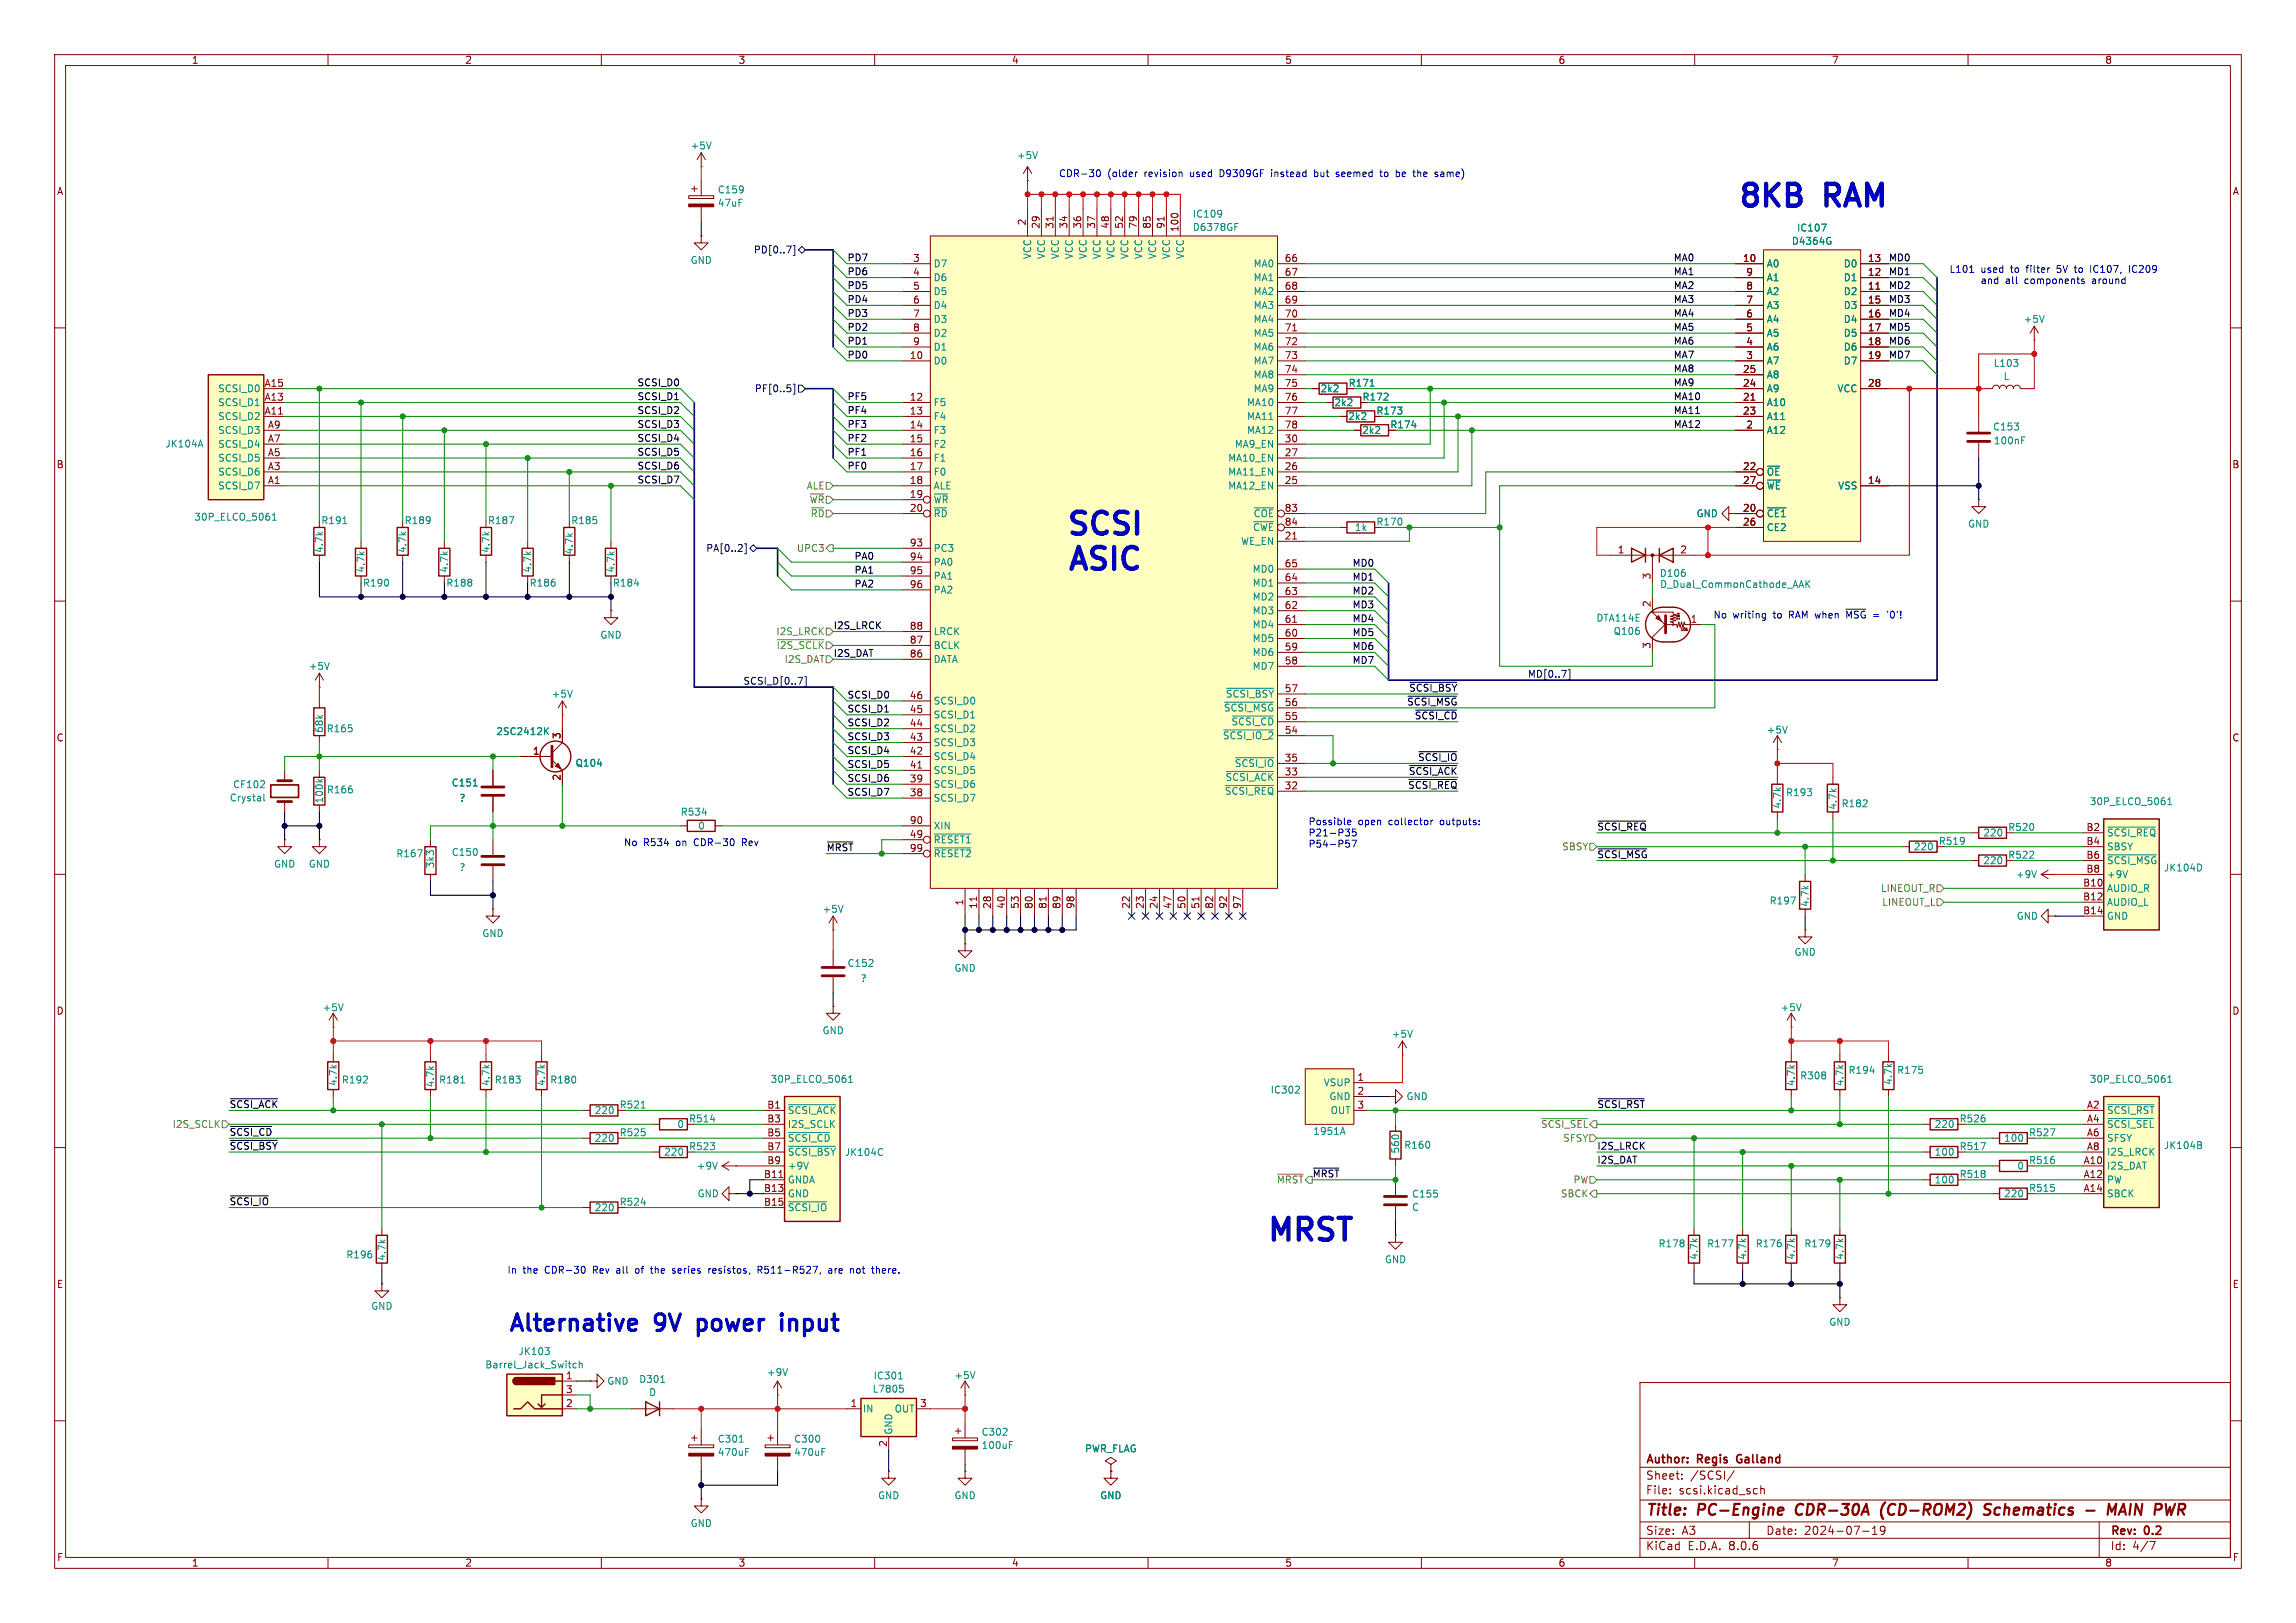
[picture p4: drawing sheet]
<svg xmlns="http://www.w3.org/2000/svg" width="420mm" height="297mm" viewBox="0 0 420 297" stroke-linecap="round" stroke-linejoin="round" font-family="sans-serif">
<defs><g id="words">
<g font-size="5.6" fill="#0000c2">
<text x="317.5" y="39">8KB</text>
<text x="334" y="39">RAM</text>
<text x="194.6" y="99">SCSI</text>
<text x="194.8" y="105.5">ASIC</text>
<text x="231.3" y="228.2">MRST</text>
</g>
<g font-size="4.2" fill="#0000c2">
<text x="92.7" y="243.8">Alternative</text>
<text x="119.9" y="243.8">9V</text>
<text x="128.8" y="243.8">power</text>
<text x="145.3" y="243.8">input</text>
</g>
<g font-size="2.8" fill="#840000">
<text x="301" y="277.9">Title:</text>
<text x="310.6" y="277.9">PC-Engine</text>
<text x="329.4" y="277.9">CDR-30A</text>
<text x="345.7" y="277.9">(CD-ROM2)</text>
<text x="365.4" y="277.9">Schematics</text>
<text x="389.6" y="277.9">MAIN</text>
<text x="399" y="277.9">PWR</text>
</g>
<g font-size="2.1" fill="#840000">
<text x="301" y="268.2">Author:</text>
<text x="310.6" y="268.2">Regis</text>
<text x="318.4" y="268.2">Galland</text>
<text x="301" y="273.7">File:</text>
<text x="301" y="271">Sheet:</text>
<text x="307.1" y="273.7">scsi.kicad_sch</text>
<text x="309.2" y="271">/SCSI/</text>
<text x="301" y="281.1">Size:</text>
<text x="307.6" y="281.1">A3</text>
<text x="323" y="281.1">Date:</text>
<text x="330" y="281.1">2024-07-19</text>
<text x="386" y="281.3">Rev:</text>
<text x="392.4" y="281.3">0.2</text>
<text x="301" y="283.9">KiCad</text>
<text x="308.7" y="283.9">E.D.A.</text>
<text x="316.3" y="283.9">8.0.6</text>
<text x="386" y="283.9">Id:</text>
<text x="390.1" y="283.9">4/7</text>
</g>
<g font-size="1.8" fill="#840000">
<text x="35" y="11.9">1</text>
<text x="85" y="11.9">2</text>
<text x="135" y="11.9">3</text>
<text x="185" y="11.9">4</text>
<text x="235" y="11.9">5</text>
<text x="285" y="11.9">6</text>
<text x="335" y="11.9">7</text>
<text x="385" y="11.9">8</text>
<text x="10.3" y="35.9">A</text>
<text x="408.3" y="35.9">A</text>
<text x="187.7" y="41.3" transform="rotate(-90 187.7 41.3)">2</text>
<text x="190.2" y="42" transform="rotate(-90 190.2 42)">29</text>
<text x="192.8" y="42" transform="rotate(-90 192.8 42)">31</text>
<text x="195.3" y="42" transform="rotate(-90 195.3 42)">34</text>
<text x="197.9" y="42" transform="rotate(-90 197.9 42)">36</text>
<text x="200.4" y="42" transform="rotate(-90 200.4 42)">37</text>
<text x="202.9" y="42" transform="rotate(-90 202.9 42)">48</text>
<text x="205.5" y="42" transform="rotate(-90 205.5 42)">52</text>
<text x="208" y="42" transform="rotate(-90 208 42)">79</text>
<text x="210.6" y="42" transform="rotate(-90 210.6 42)">85</text>
<text x="213.1" y="42" transform="rotate(-90 213.1 42)">91</text>
<text x="215.6" y="42.6" transform="rotate(-90 215.6 42.6)">100</text>
<text x="166.9" y="48">3</text>
<text x="166.9" y="50.5">4</text>
<text x="166.9" y="53.1">5</text>
<text x="234.9" y="48">66</text>
<text x="234.9" y="50.5">67</text>
<text x="234.9" y="53.1">68</text>
<text x="318.7" y="48">10</text>
<text x="319.3" y="53.1">8</text>
<text x="319.3" y="50.5">9</text>
<text x="341.6" y="53.1">11</text>
<text x="341.6" y="50.5">12</text>
<text x="341.6" y="48">13</text>
<text x="166.9" y="55.6">6</text>
<text x="166.9" y="58.2">7</text>
<text x="234.9" y="55.6">69</text>
<text x="234.9" y="58.2">70</text>
<text x="319.3" y="58.2">6</text>
<text x="319.3" y="55.6">7</text>
<text x="341.6" y="55.6">15</text>
<text x="341.6" y="58.2">16</text>
<text x="166.3" y="65.8">10</text>
<text x="166.9" y="60.7">8</text>
<text x="166.9" y="63.2">9</text>
<text x="234.9" y="60.7">71</text>
<text x="234.9" y="63.2">72</text>
<text x="234.9" y="65.8">73</text>
<text x="319.3" y="65.8">3</text>
<text x="319.3" y="63.2">4</text>
<text x="319.3" y="60.7">5</text>
<text x="341.6" y="60.7">17</text>
<text x="341.6" y="63.2">18</text>
<text x="341.6" y="65.8">19</text>
<text x="48.3" y="70.9">A15</text>
<text x="234.9" y="68.3">74</text>
<text x="234.9" y="70.9">75</text>
<text x="246.6" y="71">R171</text>
<text x="318.7" y="70.9">24</text>
<text x="318.7" y="68.3">25</text>
<text x="341.6" y="70.9">28</text>
<text x="48.3" y="75.9">A11</text>
<text x="48.3" y="73.4">A13</text>
<text x="166.3" y="73.4">12</text>
<text x="166.3" y="75.9">13</text>
<text x="234.9" y="73.4">76</text>
<text x="234.9" y="75.9">77</text>
<text x="249.1" y="73.5">R172</text>
<text x="251.7" y="76">R173</text>
<text x="318.7" y="73.4">21</text>
<text x="318.7" y="75.9">23</text>
<text x="48.9" y="83.6">A5</text>
<text x="48.9" y="81">A7</text>
<text x="48.9" y="78.5">A9</text>
<text x="166.3" y="78.5">14</text>
<text x="166.3" y="81">15</text>
<text x="166.3" y="83.6">16</text>
<text x="234.9" y="83.6">27</text>
<text x="234.9" y="81">30</text>
<text x="234.9" y="78.5">78</text>
<text x="254.2" y="78.6">R174</text>
<text x="319.3" y="78.5">2</text>
<text x="10.3" y="85.9">B</text>
<text x="48.9" y="88.6">A1</text>
<text x="48.9" y="86.1">A3</text>
<text x="166.3" y="86.1">17</text>
<text x="166.3" y="88.6">18</text>
<text x="234.9" y="88.6">25</text>
<text x="234.9" y="86.1">26</text>
<text x="318.7" y="86.1">22</text>
<text x="318.7" y="88.6">27</text>
<text x="341.6" y="88.6">14</text>
<text x="408.2" y="85.9">B</text>
<text x="166.3" y="91.2">19</text>
<text x="166.3" y="93.7">20</text>
<text x="234.9" y="93.7">83</text>
<text x="318.7" y="93.7">20</text>
<text x="166.3" y="100.1">93</text>
<text x="234.9" y="98.8">21</text>
<text x="234.9" y="96.3">84</text>
<text x="295.8" y="101.3">1</text>
<text x="307.3" y="101.3">2</text>
<text x="318.7" y="96.3">26</text>
<text x="166.3" y="102.6">94</text>
<text x="166.3" y="105.2">95</text>
<text x="166.3" y="107.7">96</text>
<text x="234.9" y="106.4">64</text>
<text x="234.9" y="103.9">65</text>
<text x="302" y="106.1" transform="rotate(-90 302 106.1)">3</text>
<text x="234.9" y="111.5">62</text>
<text x="234.9" y="109">63</text>
<text x="302" y="111.2" transform="rotate(-90 302 111.2)">2</text>
<text x="166.3" y="117.9">87</text>
<text x="166.3" y="115.3">88</text>
<text x="234.9" y="119.1">59</text>
<text x="234.9" y="116.6">60</text>
<text x="234.9" y="114">61</text>
<text x="302" y="118.8" transform="rotate(-90 302 118.8)">3</text>
<text x="309.2" y="114">1</text>
<text x="166.3" y="120.4">86</text>
<text x="234.9" y="121.7">58</text>
<text x="166.3" y="130.6">45</text>
<text x="166.3" y="128">46</text>
<text x="234.9" y="131.8">55</text>
<text x="234.9" y="129.3">56</text>
<text x="234.9" y="126.7">57</text>
<text x="10.3" y="135.9">C</text>
<text x="102.6" y="135.3" transform="rotate(-90 102.6 135.3)">3</text>
<text x="166.3" y="135.6">43</text>
<text x="166.3" y="133.1">44</text>
<text x="234.9" y="134.4">54</text>
<text x="408.2" y="135.9">C</text>
<text x="97.4" y="138.2">1</text>
<text x="102.6" y="142.9" transform="rotate(-90 102.6 142.9)">2</text>
<text x="166.3" y="143.3">39</text>
<text x="166.3" y="140.7">41</text>
<text x="166.3" y="138.2">42</text>
<text x="234.9" y="142">33</text>
<text x="234.9" y="139.4">35</text>
<text x="166.3" y="145.8">38</text>
<text x="234.9" y="144.5">32</text>
<text x="166.3" y="153.4">49</text>
<text x="166.3" y="150.9">90</text>
<text x="166.3" y="156">99</text>
<text x="381.6" y="152.1">B2</text>
<text x="381.6" y="154.7">B4</text>
<text x="381.6" y="157.2">B6</text>
<text x="381.6" y="159.8">B8</text>
<text x="176.3" y="165.8" transform="rotate(-90 176.3 165.8)">1</text>
<text x="178.8" y="166.4" transform="rotate(-90 178.8 166.4)">11</text>
<text x="181.4" y="166.4" transform="rotate(-90 181.4 166.4)">28</text>
<text x="183.9" y="166.4" transform="rotate(-90 183.9 166.4)">40</text>
<text x="186.4" y="166.4" transform="rotate(-90 186.4 166.4)">53</text>
<text x="189" y="166.4" transform="rotate(-90 189 166.4)">80</text>
<text x="191.5" y="166.4" transform="rotate(-90 191.5 166.4)">81</text>
<text x="194.1" y="166.4" transform="rotate(-90 194.1 166.4)">89</text>
<text x="196.6" y="166.4" transform="rotate(-90 196.6 166.4)">98</text>
<text x="206.8" y="166.4" transform="rotate(-90 206.8 166.4)">22</text>
<text x="209.3" y="166.4" transform="rotate(-90 209.3 166.4)">23</text>
<text x="211.8" y="166.4" transform="rotate(-90 211.8 166.4)">24</text>
<text x="214.4" y="166.4" transform="rotate(-90 214.4 166.4)">47</text>
<text x="216.9" y="166.4" transform="rotate(-90 216.9 166.4)">50</text>
<text x="219.5" y="166.4" transform="rotate(-90 219.5 166.4)">51</text>
<text x="222" y="166.4" transform="rotate(-90 222 166.4)">82</text>
<text x="224.5" y="166.4" transform="rotate(-90 224.5 166.4)">92</text>
<text x="227.1" y="166.4" transform="rotate(-90 227.1 166.4)">97</text>
<text x="381" y="162.3">B10</text>
<text x="381" y="164.8">B12</text>
<text x="381" y="167.4">B14</text>
<text x="10.3" y="185.9">D</text>
<text x="408.2" y="185.9">D</text>
<text x="248.2" y="197.9">1</text>
<text x="140.3" y="202.9">B1</text>
<text x="248.2" y="200.4">2</text>
<text x="248.2" y="202.9">3</text>
<text x="381.7" y="202.9">A2</text>
<text x="140.3" y="205.5">B3</text>
<text x="140.3" y="208">B5</text>
<text x="381.7" y="205.5">A4</text>
<text x="381.7" y="208">A6</text>
<text x="139.7" y="215.6">B11</text>
<text x="140.3" y="210.6">B7</text>
<text x="140.3" y="213.1">B9</text>
<text x="381.1" y="213.1">A10</text>
<text x="381.1" y="215.6">A12</text>
<text x="381.7" y="210.6">A8</text>
<text x="139.7" y="218.2">B13</text>
<text x="139.7" y="220.7">B15</text>
<text x="381.1" y="218.2">A14</text>
<text x="10.3" y="235.9">E</text>
<text x="408.3" y="235.9">E</text>
<text x="103.4" y="252.5">1</text>
<text x="103.4" y="257.6">2</text>
<text x="103.4" y="255">3</text>
<text x="155.5" y="257.6">1</text>
<text x="168.2" y="257.6">3</text>
<text x="162.3" y="264.9" transform="rotate(-90 162.3 264.9)">2</text>
<text x="10.3" y="285.9">F</text>
<text x="35" y="286.9">1</text>
<text x="85" y="286.9">2</text>
<text x="135" y="286.9">3</text>
<text x="185" y="286.9">4</text>
<text x="235" y="286.9">5</text>
<text x="285" y="286.9">6</text>
<text x="335" y="286.9">7</text>
<text x="385" y="286.9">8</text>
<text x="408.3" y="285.9">F</text>
</g>
<g font-size="1.8" fill="#008484">
<text x="126.2" y="27.5">+5V</text>
<text x="185.9" y="29.3">+5V</text>
<text x="131.2" y="35.6">C159</text>
<text x="131.2" y="38">47uF</text>
<text x="218.1" y="40">IC109</text>
<text x="188.8" y="47.5" transform="rotate(-90 188.8 47.5)">VCC</text>
<text x="191.4" y="47.5" transform="rotate(-90 191.4 47.5)">VCC</text>
<text x="193.9" y="47.5" transform="rotate(-90 193.9 47.5)">VCC</text>
<text x="196.4" y="47.5" transform="rotate(-90 196.4 47.5)">VCC</text>
<text x="199" y="47.5" transform="rotate(-90 199 47.5)">VCC</text>
<text x="201.5" y="47.5" transform="rotate(-90 201.5 47.5)">VCC</text>
<text x="204.1" y="47.5" transform="rotate(-90 204.1 47.5)">VCC</text>
<text x="206.6" y="47.5" transform="rotate(-90 206.6 47.5)">VCC</text>
<text x="209.1" y="47.5" transform="rotate(-90 209.1 47.5)">VCC</text>
<text x="211.7" y="47.5" transform="rotate(-90 211.7 47.5)">VCC</text>
<text x="214.2" y="47.5" transform="rotate(-90 214.2 47.5)">VCC</text>
<text x="216.8" y="47.5" transform="rotate(-90 216.8 47.5)">VCC</text>
<text x="218.1" y="42.5">D6378GF</text>
<text x="327.7" y="45">D4364G</text>
<text x="328.6" y="42.6">IC107</text>
<text x="126.2" y="48.5">GND</text>
<text x="170.7" y="49.1">D7</text>
<text x="170.7" y="51.7">D6</text>
<text x="229.2" y="49.1">MA0</text>
<text x="229.2" y="51.7">MA1</text>
<text x="323.1" y="49.1">A0</text>
<text x="323.1" y="51.7">A1</text>
<text x="337.2" y="51.7">D1</text>
<text x="337.2" y="49.1">D0</text>
<text x="170.7" y="54.2">D5</text>
<text x="170.7" y="56.7">D4</text>
<text x="170.7" y="59.3">D3</text>
<text x="229.2" y="54.2">MA2</text>
<text x="229.2" y="56.7">MA3</text>
<text x="229.2" y="59.3">MA4</text>
<text x="323.1" y="59.3">A4</text>
<text x="323.1" y="56.7">A3</text>
<text x="323.1" y="54.2">A2</text>
<text x="337.2" y="54.2">D2</text>
<text x="337.2" y="56.7">D3</text>
<text x="337.2" y="59.3">D4</text>
<text x="370.1" y="59.3">+5V</text>
<text x="170.7" y="61.8">D2</text>
<text x="170.7" y="64.4">D1</text>
<text x="229.2" y="61.8">MA5</text>
<text x="229.2" y="64.4">MA6</text>
<text x="323.1" y="64.4">A6</text>
<text x="323.1" y="61.8">A5</text>
<text x="337.2" y="61.8">D5</text>
<text x="337.2" y="64.4">D6</text>
<text x="39.8" y="72">SCSI_D0</text>
<text x="170.7" y="66.9">D0</text>
<text x="229.2" y="66.9">MA7</text>
<text x="229.2" y="69.4">MA8</text>
<text x="229.2" y="72">MA9</text>
<text x="241.5" y="72">2k2</text>
<text x="323.1" y="72">A9</text>
<text x="323.1" y="69.4">A8</text>
<text x="323.1" y="66.9">A7</text>
<text x="336" y="72">VCC</text>
<text x="337.2" y="66.9">D7</text>
<text x="364.6" y="67.3">L103</text>
<text x="366.4" y="69.8">L</text>
<text x="39.8" y="77.1">SCSI_D2</text>
<text x="39.8" y="74.5">SCSI_D1</text>
<text x="170.7" y="74.5">F5</text>
<text x="170.7" y="77.1">F4</text>
<text x="228" y="74.5">MA10</text>
<text x="228" y="77.1">MA11</text>
<text x="244" y="74.5">2k2</text>
<text x="246.5" y="77.1">2k2</text>
<text x="323.1" y="74.5">A10</text>
<text x="323.1" y="77.1">A11</text>
<text x="30.2" y="82.1">JK104A</text>
<text x="39.8" y="82.1">SCSI_D4</text>
<text x="39.8" y="79.6">SCSI_D3</text>
<text x="170.7" y="79.6">F3</text>
<text x="170.7" y="82.1">F2</text>
<text x="225.8" y="82.1">MA9_EN</text>
<text x="228" y="79.6">MA12</text>
<text x="249.1" y="79.6">2k2</text>
<text x="323.1" y="79.6">A12</text>
<text x="364.5" y="79">C153</text>
<text x="364.6" y="81.5">100nF</text>
<text x="39.8" y="89.8">SCSI_D7</text>
<text x="39.8" y="87.2">SCSI_D6</text>
<text x="39.8" y="84.7">SCSI_D5</text>
<text x="170.7" y="84.7">F1</text>
<text x="170.7" y="87.2">F0</text>
<text x="170.7" y="89.8">ALE</text>
<text x="224.6" y="89.8">MA12_EN</text>
<text x="224.6" y="87.2">MA11_EN</text>
<text x="224.6" y="84.7">MA10_EN</text>
<text x="323.1" y="87.2">~{OE}</text>
<text x="323.1" y="89.8">~{WE}</text>
<text x="336.1" y="89.8">VSS</text>
<text x="35.5" y="95.5">30P_ELCO_5061</text>
<text x="170.7" y="92.3">~{WR}</text>
<text x="170.7" y="94.8">~{RD}</text>
<text x="229.2" y="94.8">~{COE}</text>
<text x="310.2" y="94.8">GND</text>
<text x="323.1" y="94.8">~{CE1}</text>
<text x="58.7" y="96.1">R191</text>
<text x="59.3" y="101.3" transform="rotate(-90 59.3 101.3)">4.7k</text>
<text x="73.9" y="96.1">R189</text>
<text x="74.5" y="101.3" transform="rotate(-90 74.5 101.3)">4.7k</text>
<text x="89.2" y="96.1">R187</text>
<text x="89.8" y="101.3" transform="rotate(-90 89.8 101.3)">4.7k</text>
<text x="104.4" y="96.1">R185</text>
<text x="105" y="101.5" transform="rotate(-90 105 101.5)">4.7k</text>
<text x="170.7" y="101.2">PC3</text>
<text x="226.9" y="99.9">WE_EN</text>
<text x="229.1" y="97.4">~{CWE}</text>
<text x="247.7" y="97.4">1k</text>
<text x="251.7" y="96.4">R170</text>
<text x="323.1" y="97.4">CE2</text>
<text x="359.9" y="96.7">GND</text>
<text x="66.3" y="107.5">R190</text>
<text x="66.9" y="104.9" transform="rotate(-90 66.9 104.9)">4.7k</text>
<text x="81.5" y="107.5">R188</text>
<text x="82.1" y="104.9" transform="rotate(-90 82.1 104.9)">4.7k</text>
<text x="96.8" y="107.5">R186</text>
<text x="97.4" y="104.9" transform="rotate(-90 97.4 104.9)">4.7k</text>
<text x="112" y="107.5">R184</text>
<text x="112.6" y="104.9" transform="rotate(-90 112.6 104.9)">4.7k</text>
<text x="170.7" y="103.7">PA0</text>
<text x="170.7" y="106.3">PA1</text>
<text x="229" y="107.5">MD1</text>
<text x="229" y="105">MD0</text>
<text x="303.5" y="105.8">D106</text>
<text x="303.6" y="107.8">D_Dual_CommonCathode_AAK</text>
<text x="170.7" y="108.8">PA2</text>
<text x="229" y="112.6">MD3</text>
<text x="229" y="110.1">MD2</text>
<text x="291.9" y="114">DTA114E</text>
<text x="109.7" y="117.1">GND</text>
<text x="170.7" y="119">BCLK</text>
<text x="170.7" y="116.4">LRCK</text>
<text x="229" y="117.7">MD5</text>
<text x="229" y="115.2">MD4</text>
<text x="295.1" y="116.4">Q106</text>
<text x="56.4" y="122.8">+5V</text>
<text x="170.7" y="121.5">DATA</text>
<text x="229" y="122.8">MD7</text>
<text x="229" y="120.2">MD6</text>
<text x="100.8" y="127.9">+5V</text>
<text x="170.7" y="131.7">SCSI_D1</text>
<text x="170.7" y="129.1">SCSI_D0</text>
<text x="223.8" y="130.4">~{SCSI_MSG}</text>
<text x="224.1" y="127.9">~{SCSI_BSY}</text>
<text x="59.3" y="134.2" transform="rotate(-90 59.3 134.2)">68k</text>
<text x="59.7" y="134.2">R165</text>
<text x="90.7" y="134.7">2SC2412K</text>
<text x="170.7" y="136.8">SCSI_D3</text>
<text x="170.7" y="134.2">SCSI_D2</text>
<text x="223.6" y="135.5">~{SCSI_IO_2}</text>
<text x="225.2" y="132.9">~{SCSI_CD}</text>
<text x="323.1" y="134.4">+5V</text>
<text x="105.2" y="140.5">Q104</text>
<text x="170.7" y="141.8">SCSI_D5</text>
<text x="170.7" y="139.3">SCSI_D4</text>
<text x="224.1" y="143.1">~{SCSI_ACK}</text>
<text x="225.8" y="140.6">~{SCSI_IO}</text>
<text x="41.9" y="146.9">Crystal</text>
<text x="42.5" y="144.4">CF102</text>
<text x="59.3" y="147.1" transform="rotate(-90 59.3 147.1)">100k</text>
<text x="59.7" y="145.4">R166</text>
<text x="82.5" y="144.1">C151</text>
<text x="83.9" y="146.9">?</text>
<text x="124.4" y="149.5">R534</text>
<text x="170.7" y="146.9">SCSI_D7</text>
<text x="170.7" y="144.4">SCSI_D6</text>
<text x="224" y="145.6">~{SCSI_REQ}</text>
<text x="326" y="148.1" transform="rotate(-90 326 148.1)">4.7k</text>
<text x="326.6" y="145.9">R193</text>
<text x="336.1" y="148.3" transform="rotate(-90 336.1 148.3)">4.7k</text>
<text x="336.8" y="147.9">R182</text>
<text x="382.2" y="147.5">30P_ELCO_5061</text>
<text x="127.6" y="152">0</text>
<text x="170.7" y="154.5">~{RESET1}</text>
<text x="170.7" y="152">XIN</text>
<text x="350" y="155.8">220</text>
<text x="354.6" y="154.8">R519</text>
<text x="362.7" y="153.3">220</text>
<text x="367.3" y="152.2">R520</text>
<text x="385.3" y="153.3">~{SCSI_REQ}</text>
<text x="385.3" y="155.8">SBSY</text>
<text x="50" y="159">GND</text>
<text x="56.4" y="159">GND</text>
<text x="72.4" y="157.1">R167</text>
<text x="79.6" y="159" transform="rotate(-90 79.6 159)">3k3</text>
<text x="82.5" y="156.8">C150</text>
<text x="83.9" y="159.6">?</text>
<text x="170.7" y="157.1">~{RESET2}</text>
<text x="362.7" y="158.3">220</text>
<text x="367.3" y="157.3">R522</text>
<text x="368.7" y="160.9">+9V</text>
<text x="385.3" y="158.3">~{SCSI_MSG}</text>
<text x="385.3" y="160.9">+9V</text>
<text x="395.7" y="159.7">JK104D</text>
<text x="150.4" y="167.2">+5V</text>
<text x="323.6" y="165.7">R197</text>
<text x="331.1" y="166.1" transform="rotate(-90 331.1 166.1)">4.7k</text>
<text x="385.3" y="163.4">AUDIO_R</text>
<text x="385.3" y="166">AUDIO_L</text>
<text x="88.1" y="171.7">GND</text>
<text x="368.8" y="168.5">GND</text>
<text x="385.3" y="168.5">GND</text>
<text x="154.9" y="177.1">C152</text>
<text x="157.3" y="179.9">?</text>
<text x="174.5" y="178">GND</text>
<text x="328.2" y="175.1">GND</text>
<text x="58.9" y="185.2">+5V</text>
<text x="325.6" y="185.2">+5V</text>
<text x="150.4" y="189.5">GND</text>
<text x="254.5" y="190.1">+5V</text>
<text x="329.2" y="197.7">R308</text>
<text x="338" y="196.7">R194</text>
<text x="346.9" y="196.7">R175</text>
<text x="61.8" y="198.8" transform="rotate(-90 61.8 198.8)">4.7k</text>
<text x="62.5" y="198.5">R192</text>
<text x="79.6" y="199.1" transform="rotate(-90 79.6 199.1)">4.7k</text>
<text x="80.2" y="198.5">R181</text>
<text x="89.8" y="198.8" transform="rotate(-90 89.8 198.8)">4.7k</text>
<text x="90.4" y="198.5">R183</text>
<text x="99.9" y="198.8" transform="rotate(-90 99.9 198.8)">4.7k</text>
<text x="100.6" y="198.5">R180</text>
<text x="113.3" y="203">R521</text>
<text x="140.9" y="198.3">30P_ELCO_5061</text>
<text x="232.3" y="200.3">IC302</text>
<text x="242" y="199">VSUP</text>
<text x="243.1" y="201.5">GND</text>
<text x="257.2" y="201.5">GND</text>
<text x="328.5" y="198.9" transform="rotate(-90 328.5 198.9)">4.7k</text>
<text x="337.4" y="198.9" transform="rotate(-90 337.4 198.9)">4.7k</text>
<text x="346.3" y="198.6" transform="rotate(-90 346.3 198.6)">4.7k</text>
<text x="382.2" y="198.3">30P_ELCO_5061</text>
<text x="108.7" y="209.1">220</text>
<text x="108.7" y="204.1">220</text>
<text x="113.3" y="208.1">R525</text>
<text x="123.8" y="206.6">0</text>
<text x="126" y="205.6">R514</text>
<text x="144" y="204.1">~{SCSI_ACK}</text>
<text x="144" y="206.6">I2S_SCLK</text>
<text x="144" y="209.1">~{SCSI_CD}</text>
<text x="240.1" y="207.9">1951A</text>
<text x="243.3" y="204.1">OUT</text>
<text x="353.8" y="206.6">220</text>
<text x="358.4" y="205.6">R526</text>
<text x="366.5" y="209.1">100</text>
<text x="371.1" y="208.1">R527</text>
<text x="385.3" y="204.1">~{SCSI_RST}</text>
<text x="385.3" y="206.6">~{SCSI_SEL}</text>
<text x="385.3" y="209.1">SFSY</text>
<text x="121.4" y="211.7">220</text>
<text x="126" y="210.7">R523</text>
<text x="127.4" y="214.2">+9V</text>
<text x="144" y="211.7">~{SCSI_BSY}JK104C</text>
<text x="144" y="214.2">+9V</text>
<text x="256.1" y="211.2" transform="rotate(-90 256.1 211.2)">560</text>
<text x="256.8" y="210.4">R160</text>
<text x="353.8" y="211.7">100</text>
<text x="358.4" y="210.7">R517</text>
<text x="358.4" y="215.7">R518</text>
<text x="368.9" y="214.2">0</text>
<text x="371.1" y="213.2">R516</text>
<text x="385.3" y="214.2">I2S_DAT</text>
<text x="385.3" y="211.7">I2S_LRCK</text>
<text x="395.7" y="210.5">JK104B</text>
<text x="108.7" y="221.8">220</text>
<text x="113.3" y="220.8">R524</text>
<text x="127.5" y="219.3">GND</text>
<text x="144" y="216.8">GNDA</text>
<text x="144" y="219.3">GND</text>
<text x="144" y="221.8">~{SCSI_IO}</text>
<text x="258.2" y="219.4">C155</text>
<text x="258.2" y="221.8">C</text>
<text x="353.8" y="216.8">100</text>
<text x="366.5" y="219.3">220</text>
<text x="371.1" y="218.3">R515</text>
<text x="385.3" y="216.8">PW</text>
<text x="385.3" y="219.3">SBCK</text>
<text x="63.3" y="230.5">R196</text>
<text x="70.7" y="230.8" transform="rotate(-90 70.7 230.8)">4.7k</text>
<text x="253.2" y="231.4">GND</text>
<text x="303.3" y="228.4">R178</text>
<text x="310.7" y="230.6" transform="rotate(-90 310.7 230.6)">4.7k</text>
<text x="312.2" y="228.4">R177</text>
<text x="319.6" y="230.6" transform="rotate(-90 319.6 230.6)">4.7k</text>
<text x="321.1" y="228.4">R176</text>
<text x="328.5" y="230.6" transform="rotate(-90 328.5 230.6)">4.7k</text>
<text x="330" y="228.4">R179</text>
<text x="337.4" y="230.6" transform="rotate(-90 337.4 230.6)">4.7k</text>
<text x="67.8" y="239.9">GND</text>
<text x="334.5" y="242.8">GND</text>
<text x="88.7" y="250.6">Barrel_Jack_Switch</text>
<text x="94.8" y="248.2">JK103</text>
<text x="111" y="253.6">GND</text>
<text x="116.8" y="253.3">D301</text>
<text x="118.6" y="255.7">D</text>
<text x="140.2" y="252">+9V</text>
<text x="159.5" y="255">L7805</text>
<text x="159.7" y="252.6">IC301</text>
<text x="174.5" y="252.6">+5V</text>
<text x="157.7" y="258.7">IN</text>
<text x="163.4" y="262.6" transform="rotate(-90 163.4 262.6)">GND</text>
<text x="163.6" y="258.7">OUT</text>
<text x="179.5" y="262.9">C302</text>
<text x="131.2" y="264.2">C301</text>
<text x="131.2" y="266.6">470uF</text>
<text x="145.2" y="264.2">C300</text>
<text x="145.2" y="266.6">470uF</text>
<text x="179.5" y="265.3">100uF</text>
<text x="198.4" y="266">PWR_FLAG</text>
<text x="160.5" y="274.5">GND</text>
<text x="174.5" y="274.5">GND</text>
<text x="201.2" y="274.5">GND</text>
<text x="126.2" y="279.6">GND</text>
</g>
<g font-size="1.8" fill="#0000c2">
<text x="193.6" y="32.6">CDR-30</text>
<text x="202.6" y="32.6">(older</text>
<text x="209.4" y="32.6">revision</text>
<text x="218" y="32.6">used</text>
<text x="223.6" y="32.6">D9309GF</text>
<text x="233.2" y="32.6">instead</text>
<text x="241.3" y="32.6">but</text>
<text x="245.5" y="32.6">seemed</text>
<text x="253.8" y="32.6">to</text>
<text x="256.8" y="32.6">be</text>
<text x="260.2" y="32.6">the</text>
<text x="264.4" y="32.6">same)</text>
<text x="356.5" y="50.1">L101</text>
<text x="362.2" y="52.2">and</text>
<text x="362.3" y="50.1">used</text>
<text x="366.8" y="52.2">all</text>
<text x="367.9" y="50.1">to</text>
<text x="370.5" y="52.2">components</text>
<text x="371" y="50.1">filter</text>
<text x="376.7" y="50.1">5V</text>
<text x="380.2" y="50.1">to</text>
<text x="383" y="52.2">around</text>
<text x="383.3" y="50.1">IC107,</text>
<text x="390.5" y="50.1">IC209</text>
<text x="313.3" y="113.4">No</text>
<text x="317" y="113.4">writing</text>
<text x="324.5" y="113.4">to</text>
<text x="327.6" y="113.4">RAM when</text>
<text x="338.4" y="113.4">~{MSG}</text>
<text x="346.3" y="113.4">'0'!</text>
<text x="114.1" y="155">No</text>
<text x="117.7" y="155">R534</text>
<text x="123.8" y="155">on</text>
<text x="127.2" y="155">CDR-30</text>
<text x="136.2" y="155">Rev</text>
<text x="239.3" y="151.2">Possible</text>
<text x="239.3" y="153.3">P21-P35</text>
<text x="239.3" y="155.3">P54-P57</text>
<text x="248.4" y="151.2">open</text>
<text x="254.1" y="151.2">collector</text>
<text x="263.7" y="151.2">outputs:</text>
<text x="92.7" y="233.3">In</text>
<text x="95.6" y="233.3">the</text>
<text x="99.8" y="233.3">CDR-30</text>
<text x="108.8" y="233.3">Rev</text>
<text x="113.3" y="233.3">all</text>
<text x="116.9" y="233.3">of</text>
<text x="119.9" y="233.3">the</text>
<text x="124.1" y="233.3">series</text>
<text x="130.9" y="233.3">resistos,</text>
<text x="140.1" y="233.3">R511-R527,</text>
<text x="153.2" y="233.3">are</text>
<text x="157.4" y="233.3">not</text>
<text x="161.6" y="233.3">there.</text>
</g>
<g font-size="1.8" fill="#000084">
<text x="137.8" y="46.6">PD[0..7]</text>
<text x="138" y="72">PF[0..5]</text>
<text x="129.1" y="101.2">PA[0..2]</text>
<text x="135.9" y="125.4">SCSI_D[0..7]</text>
<text x="279.4" y="124.1">MD[0..7]</text>
</g>
<g font-size="1.8">
<text x="154.9" y="47.9">PD7</text>
<text x="306.1" y="47.9">MA0</text>
<text x="345.4" y="47.9">MD0</text>
<text x="154.9" y="50.5">PD6</text>
<text x="154.9" y="53">PD5</text>
<text x="306.1" y="50.5">MA1</text>
<text x="306.1" y="53">MA2</text>
<text x="345.4" y="53">MD2</text>
<text x="345.4" y="50.5">MD1</text>
<text x="154.9" y="55.5">PD4</text>
<text x="154.9" y="58.1">PD3</text>
<text x="306.1" y="55.5">MA3</text>
<text x="306.1" y="58.1">MA4</text>
<text x="345.4" y="58.1">MD4</text>
<text x="345.4" y="55.5">MD3</text>
<text x="154.9" y="63.2">PD1</text>
<text x="154.9" y="60.6">PD2</text>
<text x="154.9" y="65.7">PD0</text>
<text x="306.1" y="60.6">MA5</text>
<text x="306.1" y="63.2">MA6</text>
<text x="306.1" y="65.7">MA7</text>
<text x="345.4" y="63.2">MD6</text>
<text x="345.4" y="65.7">MD7</text>
<text x="345.4" y="60.6">MD5</text>
<text x="116.5" y="70.8">SCSI_D0</text>
<text x="306.1" y="70.8">MA9</text>
<text x="306.1" y="68.2">MA8</text>
<text x="116.5" y="75.9">SCSI_D2</text>
<text x="116.5" y="73.3">SCSI_D1</text>
<text x="154.9" y="73.3">PF5</text>
<text x="154.9" y="75.9">PF4</text>
<text x="306.1" y="75.9">MA11</text>
<text x="306.1" y="73.3">MA10</text>
<text x="116.5" y="83.5">SCSI_D5</text>
<text x="116.5" y="80.9">SCSI_D4</text>
<text x="116.5" y="78.4">SCSI_D3</text>
<text x="154.9" y="83.5">PF1</text>
<text x="154.9" y="80.9">PF2</text>
<text x="154.9" y="78.4">PF3</text>
<text x="306.1" y="78.4">MA12</text>
<text x="116.5" y="88.6">SCSI_D7</text>
<text x="116.5" y="86">SCSI_D6</text>
<text x="154.9" y="86">PF0</text>
<text x="156.2" y="102.5">PA0</text>
<text x="156.2" y="107.6">PA2</text>
<text x="156.2" y="105.1">PA1</text>
<text x="247.3" y="106.3">MD1</text>
<text x="247.3" y="103.8">MD0</text>
<text x="247.3" y="114">MD4</text>
<text x="247.3" y="111.4">MD3</text>
<text x="247.3" y="108.9">MD2</text>
<text x="152.4" y="115.2">I2S_LRCK</text>
<text x="247.3" y="116.5">MD5</text>
<text x="247.3" y="119">MD6</text>
<text x="152.4" y="120.3">I2S_DAT</text>
<text x="247.3" y="121.6">MD7</text>
<text x="154.9" y="127.9">SCSI_D0</text>
<text x="154.9" y="130.5">SCSI_D1</text>
<text x="257.3" y="129.2">~{SCSI_MSG}</text>
<text x="257.7" y="126.7">~{SCSI_BSY}</text>
<text x="258.7" y="131.7">~{SCSI_CD}</text>
<text x="154.9" y="135.5">SCSI_D3</text>
<text x="154.9" y="133">SCSI_D2</text>
<text x="154.9" y="138.1">SCSI_D4</text>
<text x="154.9" y="140.6">SCSI_D5</text>
<text x="154.9" y="143.2">SCSI_D6</text>
<text x="257.6" y="141.9">~{SCSI_ACK}</text>
<text x="259.3" y="139.4">~{SCSI_IO}</text>
<text x="154.9" y="145.7">SCSI_D7</text>
<text x="257.5" y="144.4">~{SCSI_REQ}</text>
<text x="151.1" y="155.9">~{MRST}</text>
<text x="292.1" y="152.1">~{SCSI_REQ}</text>
<text x="292.1" y="157.1">~{SCSI_MSG}</text>
<text x="41.9" y="202.9">~{SCSI_ACK}</text>
<text x="292.1" y="202.9">~{SCSI_RST}</text>
<text x="41.9" y="207.9">~{SCSI_CD}</text>
<text x="41.9" y="210.5">~{SCSI_BSY}</text>
<text x="240" y="215.6">~{MRST}</text>
<text x="292.1" y="213">I2S_DAT</text>
<text x="292.1" y="210.5">I2S_LRCK</text>
<text x="41.9" y="220.6">~{SCSI_IO}</text>
</g>
<g font-size="1.8" fill="#848400">
<text x="147.5" y="89.8">ALE</text>
<text x="148" y="92.3">~{WR}</text>
<text x="148.2" y="94.8">~{RD}</text>
<text x="145.7" y="101.2">UPC3</text>
<text x="141.9" y="116.4">I2S_LRCK</text>
<text x="142" y="119">~{I2S_SCLK}</text>
<text x="143.4" y="121.5">I2S_DAT</text>
<text x="285.7" y="155.8">SBSY</text>
<text x="344" y="163.4">LINEOUT_R</text>
<text x="344.2" y="166">LINEOUT_L</text>
<text x="31.5" y="206.6">I2S_SCLK</text>
<text x="281.8" y="206.6">~{SCSI_SEL}</text>
<text x="285.8" y="209.1">SFSY</text>
<text x="233.5" y="216.8">~{MRST}</text>
<text x="285.4" y="219.3">SBCK</text>
<text x="287.7" y="216.8">PW</text>
</g>
<g font-size=".7" fill="#840000">
<text x="307.4" y="113.6" transform="rotate(-90 307.4 113.6)">10k</text>
<text x="307.2" y="115.7">10k</text>
</g>
</g></defs>
<g fill="none" stroke="#840000" stroke-width=".18">
<path d="M10 10h400v277h-400zM12 12h396v273h-396zM60 10v2M110 10v2M160 10v2M210 10v2M260 10v2M310 10v2M360 10v2M10 60h2M408 60h2M10 110h2"/>
<path d="M408 110h2M10 160h2M408 160h2M10 210h2M408 210h2M10 260h2M300 253h108v32h-108zM408 260h2M300 278.5h108M300 274.5h108M300 268.5h108M305.5 273.2v.2"/>
<path d="M305.5 272.5v.1M307.7 270.5v.2M307.7 269.8v.1M317.2 269.1l-1.3 1.9M320 278.5v3M321 272.4l.4 .1M321.4 273.3l-.4 .1M322.1 272.5l.2-.1 .4 .1v.9M322.1 271.9v1.5M342.5 279.7l.4-.4v1.5M344.8 279.9l-.3 .3h-.3l-.3-.3 .2-.5 .4-.1 .2 .1a.99 .99 0 0 1-.3 1.4h-.3M384 278.5v6.5"/>
<path d="M60 285v2M110 285v2M160 285v2M210 285v2M260 285v2M300 281.5h108M310 285v2M340.7 280.2h1.2M342.5 280.8h.9M360 285v2M393.2 282.1h1l-.6 1.5"/>
</g>
<path d="M325.6 275.9l.6 .1v.3l-1 .2M326 277.1l-.6 .1M328.8 275.5a1.27 1.27 0 0 0 0 1.6M344.9 274.9a2.36 2.36 0 0 0-.4 3.1M364.2 275.3a.85 .85 0 0 0-1 .1 .45 .45 0 0 0 .2 .8l.3 .1a.49 .49 0 0 1 .4 .5 .49 .49 0 0 1-.5 .4l-.7-.1M381.6 276.4h1.5M385.5 277.2l.3-2 .5 1.4 .8-1.4-.2 2M387.5 277.2l.9-2 .5 2M387.8 276.6h.9" fill="none" stroke="#840000" stroke-width=".4"/>
<path d="M317.8 266.4l-.1 .4 .1 .7" fill="none" stroke="#840000" stroke-width=".3"/>
<path d="M170.2 43.2h63.5v119.4h-63.5z" fill="#ffffc2"/>
<g fill="none" stroke="#840000" stroke-width=".18">
<path d="M188 38.1v5.1M190.5 38.1v5.1M192.6 39.7v.7M193 38.1v5.1M195.6 38.1v5.1M198.1 38.1v5.1M200.7 38.1v5.1M203.2 38.1v5.1M205.7 38.1v5.1M208.3 38.1v5.1M210.8 38.1v5.1M212.9 39.7v.7"/>
<path d="M213.4 38.1v5.1M215.9 38.1v5.1M165.1 48.3h5.1M165.1 50.8h5.1M165.1 53.3h5.1M165.1 55.9h5.1M165.1 58.4h5.1M170.2 43.2h63.5v119.4h-63.5zM233.7 48.3h5.1M233.7 50.8h5.1M233.7 53.3h5.1M233.7 55.9h5.1"/>
<path d="M233.7 58.4h5.1M165.1 66h5.1M165.1 73.7h5.1M165.1 76.2h5.1M165.1 78.7h5.1M165.1 61h5.1M165.1 63.5h5.1M233.7 66h5.1M233.7 73.7h5.1M233.7 76.2h5.1M233.7 78.7h5.1M233.7 61h5.1"/>
<path d="M233.7 63.5h5.1M233.7 68.6h5.1M233.7 71.1h5.1M236.5 60.5h.7M361.9 76.2v2.8M165.1 81.3h5.1M165.1 83.8h5.1M165.1 86.4h5.1M165.1 88.9h5.1M165.1 91.4h3.8M165.1 94h3.8M233.7 81.3h5.1"/>
<path d="M233.7 83.8h5.1M233.7 86.4h5.1M233.7 88.9h5.1M233.7 99.1h5.1M234.9 94h3.9M234.9 96.5h3.9M236.5 98.6h.7M361.9 81v2.8M58.4 101.6v1.3M165.1 118.1h5.1M165.1 115.6h5.1M165.1 100.3h5.1"/>
<path d="M165.1 102.9h5.1M165.1 105.4h5.1M165.1 108h5.1M233.7 119.4h5.1M233.7 116.8h5.1M233.7 114.3h5.1M233.7 111.8h5.1M233.7 109.2h5.1M233.7 106.7h5.1M233.7 104.1h5.1M236.5 113.9h.7M165.1 138.4h5.1"/>
<path d="M165.1 135.9h5.1M165.1 133.4h5.1M165.1 130.8h5.1M165.1 128.3h5.1M165.1 120.7h5.1M233.7 139.7h5.1M233.7 134.6h5.1M233.7 132.1h5.1M233.7 129.5h5.1M233.7 127h5.1M233.7 121.9h5.1M165.1 146.1h5.1"/>
<path d="M165.1 143.5h5.1M165.1 141h5.1M165.1 153.7h3.8M165.1 151.1h5.1M165.1 156.2h3.8M167.9 140.6h.7M233.7 144.8h5.1M233.7 142.2h5.1M176.5 162.6v5M178.7 164.1v.8M179.1 162.6v5M181.6 162.6v5"/>
<path d="M184.1 162.6v5M186.7 162.6v5M189.2 162.6v5M191.4 164.1v.8M191.8 162.6v5M194.3 162.6v5M196.8 162.6v5M207 162.6v5M209.5 162.6v5M212.1 162.6v5M214.6 162.6v5M217.2 162.6v5"/>
<path d="M219.3 164.1v.8M219.7 162.6v5M222.2 162.6v5M224.8 162.6v5M227.3 162.6v5M345.4 193v1.3M345.4 199.4v1.3M351.8 210.8h1.3M351.8 205.7h1.3M336.5 237.5v1.3h-1.2l1.2 1.2 1.3-1.2h-1.3M336.5 237.5h.1M336.5 224.8v1.3"/>
<path d="M336.5 231.1v1.3"/>
<circle cx="169.5" cy="91.4" r=".63"/>
<circle cx="169.5" cy="94" r=".63"/>
<circle cx="169.5" cy="153.7" r=".63"/>
<circle cx="169.5" cy="156.2" r=".63"/>
</g>
<g fill="none" stroke="#008484" stroke-width=".18">
<path d="M223.3 38.5l.2 .7-.2 .4M223.5 39l-.2 .2M225.9 40.9h.6M369.8 80h.6M62.7 95.8h.7M170.9 90.4h2.5M229.3 95.5h3.6M229.4 92.9h3.5M369.8 80.6h.4M223.8 133.6h9.1M224 128.5h8.9M224.4 126h8.5"/>
<path d="M225.4 131h7.5M226 138.7h6.9M170.9 152.6h6.7M170.9 155.2h6.7M224.2 143.7h8.7M224.3 141.2h8.6M362.3 209.1h.9l-.6 1.3"/>
</g>
<path d="M57.4 96.5h2v5.1h-2zM344.4 194.3h2.1v5.1h-2.1zM353.1 209.8h5v2h-5zM353.1 204.7h5v2.1h-5zM335.5 226.1h2.1v5h-2.1z" fill="none" stroke="#840000" stroke-width=".25"/>
<path d="M359.9 79.2h4.1M359.9 80.8h4.1" fill="none" stroke="#840000" stroke-width=".51"/>
<path d="M143.5 200.7h10.2v22.8h-10.2z" fill="#ffffc2"/>
<path d="M143.5 200.7h10.2v22.8h-10.2z" fill="none" stroke="#840000" stroke-width=".25"/>
<path d="M374.6 167.6v1.3l-1.2-1.3 1.2-1.2v1.2h1.3M375.9 167.6h.1M139.7 203.2h3.8M139.7 215.9h3.8M139.7 218.4h3.8M139.7 205.7h3.8M139.7 208.3h3.8M139.7 210.8h3.8M139.7 213.4h3.8M142.5 215.5h.7M139.7 221h3.8" fill="none" stroke="#840000" stroke-width=".18"/>
<path d="M155.2 198.1h.8M155.2 197.2l.4-.4v1.3M144.2 202.2h8.7M144.2 219.9h7M144.2 207.2h7.6M144.2 209.8h8.6M147.9 212.7l-.5 1.2M161.2 210.2l.2 .1M161.4 211.3l-.2 .2" fill="none" stroke="#008484" stroke-width=".18"/>
<path d="M384.8 200.7h10.2v20.3h-10.2z" fill="#ffffc2"/>
<path d="M384.8 200.7h10.2v20.3h-10.2z" fill="none" stroke="#840000" stroke-width=".25"/>
<path d="M381 213.4h3.8M381 215.9h3.8M381 218.4h3.8M381 203.2h3.8M381 205.7h3.8M381 208.3h3.8M381 210.8h3.8" fill="none" stroke="#840000" stroke-width=".18"/>
<path d="M396.5 198.1h.8M396.5 197.2l.4-.4v1.3M385.5 202.2h8.5M385.5 204.7h8.4M402.4 208.9l.3 .3-.3 .3 .3 .1v.3l-.2 .3h-.5" fill="none" stroke="#008484" stroke-width=".18"/>
<path d="M384.8 149.9h10.2v20.3h-10.2z" fill="#ffffc2"/>
<path d="M384.8 149.9h10.2v20.3h-10.2zM326.6 194.3h2.1v5.1h-2.1zM353.1 214.9h5v2h-5z" fill="none" stroke="#840000" stroke-width=".25"/>
<g fill="none" stroke="#840000" stroke-width=".18">
<path d="M126 35.8h4.6v.5h-4.6zM126.5 34.5h1M127 34v1.1M128.3 30.5h.1M128.3 27.9v2.6M128.3 33v2.8M128.3 37.8v2.8M128.3 27.9l-.8 1.3M128.3 27.9l.7 1.3M128.3 43.2v1.3h1.2l-1.2 1.2-1.3-1.2h1.3M128.3 43.2h.1M372.1 59.7l-.8 1.3"/>
<path d="M372.1 59.7v2.5M372.1 59.7l.8 1.3M363.2 71.1h1.3a.64 .64 0 0 1 .6-.6 .64 .64 0 0 1 .7 .6 .64 .64 0 0 1 .6-.6 .64 .64 0 0 1 .6 .6 .64 .64 0 0 1 .7-.6 .64 .64 0 0 1 .6 .6 .64 .64 0 0 1 .6-.6 .64 .64 0 0 1 .7 .6h1.2M372.1 62.2h.1M381 152.4h3.8M381 154.9h3.8M381 157.5h3.8M381 162.6h3.8M381 165.1h3.8M381 167.6h3.8M381 160h3.8M327.7 193v1.3"/>
<path d="M327.7 199.4v1.3M133.3 218.4v1.3l-1.2-1.3 1.2-1.2v1.2h1.3M134.6 218.4h.1M351.8 215.9h1.3M255.3 226.1v1.2h1.2l-1.2 1.3-1.3-1.3h1.3M255.3 226.1h.1"/>
</g>
<path d="M130.1 26l-.4 1.2M373.9 57.7l-.4 1.3M368.3 65.8h.8l-.4 .5M369.1 66.4v.5M385.5 151.4h8.8M385.5 156.4h9M389.2 159.3l-.5 1.3M396.5 147.3h.8M396.5 146.4l.4-.4v1.3M402.5 158.2l.2 .5-.2 .6" fill="none" stroke="#008484" stroke-width=".18"/>
<path d="M126 37.3h4.6v.5h-4.6z" fill="#840000" stroke="#840000" stroke-width=".18"/>
<path d="M322.6 45.7h17.8v53.4h-17.8z" fill="#ffffc2"/>
<g fill="none" stroke="#840000" stroke-width=".18">
<path d="M188 33h.1M188 30.5l-.8 1.3M188 30.5v2.5M188 30.5l.7 1.3M317.5 48.3h5.1M317.5 53.3h5.1M317.5 50.8h5.1M317.5 55.9h5.1M317.5 58.4h5.1M322.6 45.7h17.8v53.4h-17.8zM340.4 48.3h5M340.4 53.3h5"/>
<path d="M340.4 50.8h5M340.4 55.9h5M340.4 58.4h5M343.1 52.9h.8M317.5 61h5.1M317.5 63.5h5.1M317.5 66h5.1M317.5 78.7h5.1M317.5 73.7h5.1M317.5 76.2h5.1M317.5 71.1h5.1M317.5 68.6h5.1"/>
<path d="M320.3 73.2h.7M340.4 61h5M340.4 63.5h5M340.4 66h5M340.4 71.1h5M66 99.1v1.2M317.5 88.9h3.8M317.5 94h3.8M317.5 86.4h3.8M317.5 96.5h5.1M340.4 88.9h5M66 105.4v1.3"/>
<path d="M294.6 101.6h15.3M302.3 101.6v5.1M325.1 142.2v1.3M325.1 148.6v1.3M360.7 152.4h1.2M152.4 170.2h.1M152.4 167.6l.8 1.3M152.4 167.6v2.6M152.4 174v2.8M152.4 178.8v2.8M152.4 167.6l-.8 1.3M61 188h.1"/>
<path d="M61 185.4l-.8 1.3M61 185.4v2.6M61 185.4l.7 1.3M152.4 184.2v1.2h-1.3l1.3 1.3 1.3-1.3h-1.3M152.4 184.2h.1M256.5 193h.1M256.5 190.5l-.7 1.3M256.5 190.5v2.5M256.5 190.5l.8 1.3M309.9 224.8v1.3M309.9 231.1v1.3M318.8 224.8v1.3"/>
<path d="M318.8 231.1v1.3M128.3 274.3v1.3h1.2l-1.2 1.3-1.3-1.3h1.3M128.3 274.3h.1"/>
<circle cx="321.9" cy="88.9" r=".63"/>
<circle cx="321.9" cy="94" r=".63"/>
<circle cx="321.9" cy="86.4" r=".63"/>
</g>
<g fill="none" stroke="#008484" stroke-width=".18">
<path d="M189.8 27.8l-.4 1.2M333.2 41h.8l-.5 1.3M334.7 44.2h.2v.4l-.2 .1M334.7 43.4l.2 .1M323.3 92.9h3.4M329.1 107.5l.4-1.3 .4 1.3M329.2 107.2h.6M330.3 106.2v1.3M330.5 106.8l.6 .7M331.1 106.2l-.8 .8M154.2 165.7l-.4 1.2M62.8 183.7l-.4 1.3"/>
<path d="M258.4 188.5l-.5 1.3M316.1 226.9h.9l-.5 1.3"/>
</g>
<path d="M65 100.3h2.1v5.1h-2.1zM298.4 100.3l2.6 1.3-2.6 1.3zM301 100.3v2.6M303.5 100.3v2.6M303.5 101.6l2.6-1.3v2.6zM324.1 143.5h2v5.1h-2zM361.9 151.4h5.1v2h-5.1zM308.9 226.1h2v5h-2zM317.8 226.1h2v5h-2z" fill="none" stroke="#840000" stroke-width=".25"/>
<circle cx="302.3" cy="101.6" r=".25" fill="#840000" stroke="#840000" stroke-width=".18"/>
<path d="M150.4 177h4M150.4 178.6h4" fill="none" stroke="#840000" stroke-width=".51"/>
<path d="M238.8 195.6h8.8v10.1h-8.8z" fill="#ffffc2"/>
<g fill="none" stroke="#840000" stroke-width=".18">
<path d="M240 71.1h1.3M242.6 73.7h1.2M245.1 76.2h1.3M247.6 78.7h1.3M81.3 99.1v1.2M111.8 99.1v1.2M245.1 96.5h1.3M361.9 91.4v1.3h1.3l-1.3 1.3-1.2-1.3h1.2M361.9 91.4h.1M73.7 101.6v1.3M81.3 105.4v1.3M111.8 105.4v1.3"/>
<path d="M58.4 125.7h.1M58.4 123.2v2.5M58.4 128.3v1.2M58.4 134.6v1.3M58.4 123.2l.8 1.3M58.4 123.2l-.7 1.3M325.1 137.2h.1M325.1 134.6l-.7 1.3M325.1 134.6v2.6M325.1 134.6l.8 1.3M52.1 153.7v1.2h-1.3l1.3 1.3 1.2-1.3h-1.2M52.1 153.7h.1"/>
<path d="M52.1 141v1.9M52.1 146.7v1.9M58.4 153.7v1.2h-1.3l1.3 1.3 1.3-1.3h-1.3M58.4 153.7h.1M58.4 141v1.2M58.4 147.3v1.3M78.7 153.7v1.2M90.2 141v2.8M90.2 145.8v2.8M90.2 153.7v2.8M90.2 158.5v2.8M335.3 142.2v1.3"/>
<path d="M335.3 148.6v1.3M348 154.9h1.2M360.7 157.5h1.2M374.6 159.3l-1.2 .7M78.7 160v1.3M90.2 166.4v1.2h-1.3l1.3 1.3 1.2-1.3h-1.2M90.2 166.4h.1M176.5 172.7v1.3h1.3l-1.3 1.3-1.2-1.3h1.2M176.5 172.7h.1M330.2 160v1.3M330.2 166.4v1.2M373.4 160l1.2 .8"/>
<path d="M373.4 160h2.5M375.9 160h.1M238.8 195.6h8.8v10.1h-8.8zM247.6 198.1h2.6M327.7 188h.1M327.7 185.4l-.8 1.3M327.7 185.4v2.6M327.7 185.4l.7 1.3M336.5 193v1.3M336.5 199.4v1.3M106.7 203.2h1.2M106.7 208.3h1.2"/>
<path d="M247.6 200.7h2.6M247.6 203.2h2.6M254 200.7h1.3v1.2l1.2-1.2-1.2-1.3v1.3M254 200.7h.1M364.5 218.4h1.3M364.5 208.3h1.3M106.7 221h1.2M115.6 257.8h7.6M126 264.4h4.6v.5h-4.6zM126.5 263.1h1M127 262.6v1.1M128.3 261.6v2.8"/>
<path d="M128.3 266.4v2.8M140 264.4h4.5v.5h-4.5zM140.5 263.1h1M141 262.6v1.1M142.2 261.6v2.8M142.2 266.4v2.8M162.6 269.2v1.3h1.2l-1.2 1.3-1.3-1.3h1.3M162.6 269.2h.1"/>
</g>
<g fill="none" stroke="#008484" stroke-width=".18">
<path d="M250.6 70.7h.8M258.3 77.9h.7M116.1 106.8h.7M60.2 121.2l-.4 1.3M326.9 132.9l-.4 1.3M47.6 144.1h.8M48.3 145.3v1.1l.1 .2M48.3 143v.4M58.2 142.6l.4 .5M59 142.6l-.5 .4M76.4 155.5h.8l-.5 1.3M86.6 143.8h.7"/>
<path d="M372.5 159.3l-.4 1.3M327.6 164.2h.8l-.5 1.2M237.6 198.8l.1 .2-.1 .3-.7 .7h.8M329.5 183.7l-.4 1.3M342.1 196h.8M117.3 202.8h.7M245.3 207.2h.6M245.6 206.3l.4 1.3M375 206.6h.9l-.6 1.2M117.3 220.1h.8M120.9 253h.7M135.2 263.9h.8"/>
<path d="M136.4 265.7h.4M136.4 265.1h.6M150.4 265.7h.4M150.4 265.1h.6"/>
</g>
<g fill="none" stroke="#840000" stroke-width=".25">
<path d="M241.3 70.1h5.1v2h-5.1zM243.8 72.6h5.1v2.1h-5.1zM246.4 75.2h5.1v2h-5.1zM248.9 77.7h5.1v2.1h-5.1zM72.6 96.5h2.1v5.1h-2.1zM246.4 95.5h5.1v2h-5.1zM80.3 100.3h2v5.1h-2zM110.7 100.3h2.1v5.1h-2.1zM57.4 129.5h2v5.1h-2zM57.4 142.2h2v5.1h-2zM77.7 154.9h2.1v5.1h-2.1zM334.3 143.5h2v5.1h-2z"/>
<path d="M349.2 153.9h5.1v2.1h-5.1zM361.9 156.5h5.1v2h-5.1zM329.2 161.3h2v5.1h-2zM335.5 194.3h2.1v5.1h-2.1zM107.9 207.3h5.1v2h-5.1zM107.9 220h5.1v2h-5.1zM107.9 202.2h5.1v2h-5.1zM365.8 217.4h5v2.1h-5zM365.8 207.3h5v2h-5zM118.1 256.5l2.5 1.3-2.5 1.3zM120.6 256.5v2.6"/>
</g>
<path d="M50.8 146.7h2.5M50.8 142.9h2.5M88.1 144h4.1M88.1 145.5h4.1M88.1 156.7h4.1M88.1 158.2h4.1" fill="none" stroke="#840000" stroke-width=".51"/>
<path d="M49.5 143.6h5.1v2.3h-5.1z" fill="none" stroke="#840000" stroke-width=".3"/>
<g fill="#840000" stroke="#840000" stroke-width=".18">
<path d="M140 265.9h4.5v.5h-4.5z"/>
<path d="M126 265.9h4.6v.5h-4.6z"/>
</g>
<path d="M157.5 255.9h10.1v7h-10.1z" fill="#ffffc2"/>
<path d="M125.7 150.1h5.1v2h-5.1zM120.6 204.7h5.1v2.1h-5.1zM157.5 255.9h10.1v7h-10.1z" fill="none" stroke="#840000" stroke-width=".25"/>
<g fill="none" stroke="#840000" stroke-width=".18">
<path d="M111.8 111.8v1.2h-1.3l1.3 1.3 1.2-1.3h-1.2M111.8 111.8h.1M124.5 151.1h1.2M130.8 151.1h1.3M119.4 205.7h1.2M132.1 213.4l1.2 .7M132.1 213.4h2.5M133.3 212.6l-1.2 .8M134.6 213.4h.1M154.9 257.8h2.6M167.6 257.8h2.6M176.5 255.3h.1"/>
<path d="M176.5 252.7l-.7 1.3M176.5 252.7v2.6M176.5 252.7l.8 1.3M162.6 262.9v2.5"/>
</g>
<path d="M128.5 148.7h.7M130 204.9h.8M131.2 212.7l-.4 1.2M164.3 252.3h.8M164.6 251.3l.1-.2v1.2M164.6 253.5h.6M164.7 254h.3l.3 .2-.1 .4-.5 .2M178.3 251l-.4 1.3" fill="none" stroke="#008484" stroke-width=".18"/>
<path d="M92.7 251.5h10.2v7.6h-10.2z" fill="#ffffc2"/>
<g fill="none" stroke="#840000" stroke-width=".25">
<path d="M87.9 96.5h2v5.1h-2zM103.1 96.5h2.1v5.1h-2.1zM95.5 100.3h2v5.1h-2zM301.9 112.1a3.2 3.2 0 0 1 2.3-1h1.9a3.2 3.2 0 0 1 3.1 3.2 3.2 3.2 0 0 1-3.1 3.2h-1.9a3.2 3.2 0 0 1-3-2 3.2 3.2 0 0 1 .7-3.4zM59.9 194.3h2.1v5.1h-2.1zM77.7 194.3h2.1v5.1h-2.1zM87.9 194.3h2v5.1h-2zM98 194.3h2.1v5.1h-2.1zM120.6 209.8h5.1v2h-5.1zM254.3 207h2v5.1h-2zM68.8 226.1h2.1v5h-2.1zM326.6 226.1h2.1v5h-2.1z"/>
<path d="M92.7 251.5h10.2v7.6h-10.2zM94 257.8h1.2l1.3-1.3 1.3 1.3h5.1M94.5 252.1a.64 .64 0 0 0-.6 .6 .64 .64 0 0 0 .6 .7M99.7 256.9l-.6 .7M101.6 252.7h1.3M102.9 255.3h-3.8v2.3l-.7-.7"/>
<circle cx="101.6" cy="138.4" r="2.82"/>
</g>
<g fill="#840000" stroke="#840000" stroke-width=".25">
<path d="M94 252.3l.5-.2v1.3a.63 .63 0 0 1-.6-.4 .63 .63 0 0 1 .1-.7z"/>
<path d="M94.5 252.1h7v1.3h-7z"/>
</g>
<g fill="none" stroke="#840000" stroke-width=".18">
<path d="M96.5 99.1v1.2M316.2 94v-1.3l-1.2 1.3 1.2 1.3v-1.3h1.3M317.5 94h.1M88.9 101.6v1.3M96.5 105.4v1.3M104.1 101.6v1.3M302.3 109.2v2.6M304.8 114.3h1.9l.1 .5 .3-1 .2 1 .3-1 .2 1 .3-1 .1 .5h2.9M304.8 114l-2.5 2.6v2.8M306.1 114.3v-.4l-.5-.1 1-.3-1-.2 1-.3-1-.2 1-.3-.5-.1v-.4h-3.8l2.5 2.6M306.7 112.4h.5M306.7 112.7v.1"/>
<path d="M306.8 112.2l.2 .2M307.2 113.2l-.4 .1M307.2 112.2l-.2 .1M307.6 115l.1 .4M308.1 114.9h.1M308.5 114.9v.5M308.5 115.2l.2 .2M308.7 115.1l-.2 .2M95.2 138.4h5.8M101 139.1l1.9 1.9v2.5M102.9 133.4v2.5l-1.9 1.9M330.2 170.2v1.3h1.3l-1.3 1.2-1.3-1.2h1.3"/>
<path d="M330.2 170.2h.1M61 193v1.3M61 199.4v1.3M78.7 193v1.3M78.7 199.4v1.3M88.9 193v1.3M88.9 199.4v1.3M99.1 193v1.3M99.1 199.4v1.3M119.4 210.8h1.2M255.3 205.7v1.3M255.3 212.1v1.3"/>
<path d="M255.3 215.9v2.8M69.8 234.9v1.3h1.3l-1.3 1.3-1.2-1.3h1.2M69.8 234.9h.1M69.8 224.8v1.3M69.8 231.1v1.3M255.3 220.7v2.8M327.7 224.8v1.3M327.7 231.1v1.3M102.9 252.7h2.5M102.9 257.8h2.5M102.9 255.3h2.5M142.2 255.3h.1"/>
<path d="M142.2 252.7l-.7 1.3M142.2 252.7v2.6M142.2 252.7l.8 1.3M174.2 263.1h4.6v.6h-4.6zM174.8 261.9h1M175.3 261.4v1M176.5 269.2v1.3h1.3l-1.3 1.3-1.2-1.3h1.2M176.5 269.2h.1M176.5 260.3v2.8M176.5 265.2v2.8M203.2 268l1-.7-1-.6-1 .6 1 .7v1.2M203.2 269.2h.1"/>
<path d="M203.2 269.2v1.3h1.3l-1.3 1.3-1.3-1.3h1.3"/>
<circle cx="302.3" cy="112" r=".13"/>
<circle cx="306.1" cy="114.3" r=".13"/>
</g>
<path d="M93.1 94.6h.9l-.6 1.2M99.8 133.7l.5 .7M100.3 133.2l-.7 .7M84.3 198.2h.7M99.7 246.6h.8l-.4 .5M100.2 247.1l.3 .3v.3l-.3 .2M105.4 249.5h-.4l-.2 .2 .1 .6h.5M106 249.6l.1-.1h.3l.1 .8M106 249v1.3M144.1 250.4l-.5 1.3M184.6 264.4h.5M184.6 263.8h.6" fill="none" stroke="#008484" stroke-width=".18"/>
<path d="M101 136.5v3.8M253.2 218.9h4.1M253.2 220.5h4.1" fill="none" stroke="#840000" stroke-width=".51"/>
<g fill="#840000" stroke="#840000" stroke-width=".18">
<path d="M101.6 140.2l.5-.5 .5 1z"/>
<path d="M174.2 264.7h4.6v.5h-4.6z"/>
<path d="M302.9 113.2l.5-.6 .5 1.1z"/>
</g>
<path d="M304.7 112.6v3.2z" fill="#840000" stroke="#840000" stroke-width=".51"/>
<path d="M38.1 68.6h10.2v22.8h-10.2z" fill="#ffffc2"/>
<path d="M38.1 68.6h10.2v22.8h-10.2zM365.8 212.3h5v2.1h-5z" fill="none" stroke="#840000" stroke-width=".25"/>
<g fill="none" stroke="#840000" stroke-width=".18">
<path d="M317.5 48.3h5.1M317.5 53.3h5.1M317.5 50.8h5.1M317.5 55.9h5.1M317.5 58.4h5.1M340.4 48.3h5M340.4 53.3h5M340.4 50.8h5M340.4 55.9h5M340.4 58.4h5M343.1 52.9h.8M48.3 76.2h3.8"/>
<path d="M48.3 73.7h3.8M48.3 71.1h3.8M48.3 78.7h3.8M240 71.1h1.3M242.6 73.7h1.2M245.1 76.2h1.3M247.6 78.7h1.3M317.5 76.2h5.1M317.5 73.7h5.1M317.5 71.1h5.1M317.5 78.7h5.1M317.5 61h5.1"/>
<path d="M317.5 63.5h5.1M317.5 66h5.1M317.5 68.6h5.1M320.3 73.2h.7M340.4 71.1h5M340.4 61h5M340.4 63.5h5M340.4 66h5M48.3 88.9h3.8M48.3 86.4h3.8M48.3 83.8h3.8M48.3 81.3h3.8"/>
<path d="M317.5 94h.1M317.5 88.9h3.8M317.5 86.4h3.8M317.5 94h3.8M317.5 96.5h5.1M340.4 88.9h5M95.2 138.4h5.8M102.9 130.8h.1M102.9 128.3l.7 1.2M102.9 128.3v2.5M102.9 133.4v2.5M102.9 128.3l-.8 1.2"/>
<path d="M90.2 141v2.8M90.2 145.8v2.8M102.9 141v2.5M364.5 213.4h1.3M107.9 252.7h1.3v-1.2l1.3 1.2-1.3 1.3v-1.3M107.9 252.7h.1M203.2 269.2h.1"/>
<circle cx="321.9" cy="88.9" r=".63"/>
<circle cx="321.9" cy="94" r=".63"/>
<circle cx="321.9" cy="86.4" r=".63"/>
</g>
<g fill="none" stroke="#008484" stroke-width=".18">
<path d="M333.2 41h.8l-.5 1.3M334.7 44.2h.2v.4l-.2 .1M334.7 43.4l.2 .1M250.6 70.7h.8M258.3 77.9h.7M36.4 81.4h.6M36.7 80.5l.4 1.3M49.8 95.2h.8M49.8 94.3l.4-.4v1.3M323.3 92.9h3.4M99.8 133.7l.5 .7M100.3 133.2l-.7 .7"/>
<path d="M104.7 126.3l-.4 1.3M86.6 143.8h.7"/>
</g>
<g fill="none" stroke="#848400" stroke-width=".18">
<path d="M148.2 90.4h2.5M151.1 88.3h.7l.6 .6-.6 .6h-.7zM151.8 99.7h.6v1.3h-.6l-.7-.7zM142.2 117.1h8.5M151.1 114.9h.7l.6 .7-.6 .6h-.7zM151.1 120h.7l.6 .7-.6 .6h-.7zM290.8 154.3h.7l.6 .6-.6 .7h-.7zM354.3 164.5h.7l.6 .6-.6 .6h-.7zM354.3 161.9h.7l.6 .7-.6 .6h-.7zM40.6 205.1h.7l.6 .6-.6 .7h-.7zM233.7 214.9h4.6M282 204.7h8.4"/>
<path d="M290.8 215.3h.7l.6 .6-.6 .6h-.7zM290.8 207.6h.7l.6 .7-.6 .6h-.7zM291.5 217.8h.6v1.3h-.6l-.7-.7z"/>
</g>
<g fill="none" stroke="#000084" stroke-width=".18">
<path d="M143.9 45h.8l-.5 1.3M145.1 44.9h.3v1.8h-.3M146 45.7l.7-.6 .6 .6-.6 .7zM145.1 70.3h.3v1.8h-.3M146 70.5h.7l.6 .6-.6 .7h-.7zM136.2 99.5h.3v1.8h-.3M137.2 100.3l.6-.6 .6 .6-.6 .7zM146 123.9h.8l-.5 1.3M147.2 123.8h.3v1.8h-.3M286.9 122.6h.3v1.8h-.3M206.4 167l1.2 1.2M207.6 167l-1.2 1.2"/>
<path d="M208.9 167l1.3 1.2M210.2 167l-1.3 1.2M211.5 167l1.2 1.2M212.7 167l-1.2 1.2M214 167l1.2 1.2M215.2 167l-1.2 1.2M216.6 167l1.2 1.2M217.8 167l-1.2 1.2M219.1 167l1.2 1.2M220.3 167l-1.2 1.2M221.6 167l1.3 1.2M222.9 167l-1.3 1.2"/>
<path d="M224.2 167l1.2 1.2M225.4 167l-1.2 1.2M226.7 167l1.2 1.2M227.9 167l-1.2 1.2"/>
</g>
<g fill="none" stroke="#000" stroke-width=".18">
<path d="M128.3 40.6v2.6M345.4 88.9h16.5M361.9 83.8v7.6M58.4 102.9v6.3h53.4M66 106.7v2.5M73.7 102.9v6.3M81.3 106.7v2.5M88.9 102.9v6.3M96.5 106.7v2.5M104.1 102.9v6.3M111.8 106.7v5.1M257.5 127.4h9"/>
<path d="M257.9 124.9h8.6M258.9 129.9h7.6M259.5 137.6h7M52.1 151.1h6.3M52.1 148.6v5.1M58.4 148.6v5.1M151.4 154.1h4.6M257.7 142.6h8.8M257.8 140.1h8.7M292.3 150.3h8.8M292.3 155.3h9M78.7 161.3v2.5h11.5"/>
<path d="M90.2 161.3v5.1M176.5 167.6v5.1M179.1 167.6v2.6M181.6 167.6v2.6M184.1 167.6v2.6M186.7 167.6v2.6M189.2 167.6v2.6M191.8 167.6v2.6M194.3 167.6v2.6M196.8 167.6v2.6h-20.3M330.2 167.6v2.6M375.9 167.6h5.1"/>
<path d="M152.4 181.6v2.6M42.1 208.7h8.6M42.1 206.1h7.6M42.1 218.8h7M42.1 201.1h8.7M134.6 218.4h5.1M139.7 215.9h-2.5v2.5M240.3 213.8h4.6M250.2 200.7h3.8M292.3 201.1h8.5M69.8 232.4v2.5M255.3 223.5v2.6"/>
<path d="M309.9 232.4v2.5h26.6M318.8 232.4v2.5M327.7 232.4v2.5M336.5 232.4v5.1M105.4 252.7h2.5M128.3 269.2v5.1M142.2 269.2v2.6h-13.9M162.6 265.4v3.8M176.5 268v1.2"/>
</g>
<g fill="none" stroke="#0000c2" stroke-width=".18">
<path d="M200.6 31.5l.3-.4a.68 .68 0 0 1 .4 .6 .68 .68 0 0 1-.4 .6l-.3-.5M208.1 31.5l-.4 .2M216 31.5l.2 .2v.6M232.6 31.1v.1M232.6 31.5v.8M240.5 32.3h.3M240.5 31.1v1.2M240.8 31.5h-.3M244.9 31.5h-.3l-.2 .2 .5 .4M244.9 32.2l-.1 .1h-.4M252.4 31.5h.5M252.6 31.1v1.1l.3 .1"/>
<path d="M255.8 31.5l.2 .2v.4l-.2 .2M259.7 31.5l-.4 .1M263.9 31.5h-.3M264 31.8h-.3l-.2 .2 .1 .3h.4M360.3 49.9h.7M374.8 49h.1M379.4 49h.5M379.6 48.6l.1 1.2M381.2 51.1h-.3l-.2 .1 .1 .2 .4 .1v.3h-.5M382.4 48.6v1.3M389.5 48.6v1.3M390.1 48.9v.7"/>
<path d="M322.6 112.3h.3M322.9 112.3v1l-.1 .2h-.3M322.9 113l-.3 .1M337.6 111.5h3.7M338.2 112.7l-.4-.9v1.3M345.3 111.8l-.1 .3M134.2 153.6l.1 .4-.1 .6M246.1 151.7h.8l-.5 .5M246.2 153.8h.6M246.5 150.5l.6-.1-.1-.2-.3-.1-.2 .2 .1 .6h.4M246.6 152.2l.3 .2v.3l-.3 .3M246.6 154.2l.3 .3v.3l-.3 .2"/>
<path d="M247.3 153.8h.8l-.5 1.2M248 151.7h-.6v.6l.1-.1 .5 .1 .1 .1-.1 .5-.2 .1-.4-.1M261.7 150.1v.8M262.1 150.1l-.4 .2M270.6 150.8v.1M270.6 150.2v.1M106.6 231.7a.68 .68 0 0 1 .5 .7 .68 .68 0 0 1-.5 .6M116.4 232.2l-.2 .2 .2 .5M119 232.1h.4M119.1 231.7v1.1l.3 .2M123.5 232.2l-.3-.1-.2 .3 .5 .4M123.5 232.8l-.1 .2-.4-.1"/>
<path d="M129.7 232.1v.9M130 232.1l-.3 .3M130.4 232.2v.7M131 232.4l-.6 .2M138.7 232.4l.6-.1 .1-.2-.1-.3-.6-.1v1.3M139 232.4l.4 .6M150.1 232.9l-.1 .2M151.6 232.2h.5l.1 .8M152.2 232.4l-.5 .1-.2 .2 .2 .3 .5-.1M156.9 232.1l-.2 .3v.4l.2 .2M160.4 232.2h.4l.1 .8"/>
</g>
<path d="M115.4 241.4h.6l.3 .2 .1 .6-1.4 .2M116.3 243.3l-.3 .1h-.6M143 240.4v.3M143 241.4v2M143 240.4l-.1 .2 .1 .1M143 240.4l.2 .2-.2 .1" fill="none" stroke="#0000c2" stroke-width=".6"/>
<path d="M147.3 45.7h5.1v17.8M354.3 50.8v73.7h-100.3v-17.8M127 73.7v52h25.4v17.8M147.3 71.1h5.1v12.7M138.4 100.3h3.8v5.1" fill="none" stroke="#000084" stroke-width=".3"/>
<g fill="none" stroke="#008400" stroke-width=".18">
<path d="M152.4 53.3l2.5 2.6h10.2M152.4 48.3l2.5 2.5h10.2M152.4 50.8l2.5 2.5h10.2M152.4 45.7l2.5 2.6h10.2M152.4 55.9l2.5 2.5h10.2M152.4 58.4l2.5 2.6h10.2M238.8 55.9h78.7M238.8 50.8h78.7M238.8 53.3h78.7M238.8 48.3h78.7M238.8 58.4h78.7M345.4 55.9h6.4l2.5 2.5"/>
<path d="M345.4 50.8h6.4l2.5 2.5M345.4 53.3h6.4l2.5 2.6M345.4 48.3h6.4l2.5 2.5M345.4 58.4h6.4l2.5 2.6M52.1 73.7h72.4l2.5 2.5M52.1 78.7h72.4l2.5 2.6M52.1 76.2h72.4l2.5 2.5M52.1 71.1h72.4l2.5 2.6M58.4 71.1v24.2M66 73.7v25.4M73.7 76.2v19.1M81.3 78.7v20.4"/>
<path d="M152.4 63.5l2.5 2.5h10.2M152.4 61l2.5 2.5h10.2M152.4 71.1l2.5 2.6h10.2M152.4 76.2l2.5 2.5h10.2M152.4 73.7l2.5 2.5h10.2M152.4 78.7l2.5 2.6h10.2M238.8 61h78.7M238.8 66h78.7M238.8 63.5h78.7M238.8 73.7h3.8M238.8 78.7h8.8M238.8 76.2h6.3"/>
<path d="M238.8 71.1h1.2M238.8 68.6h78.7M247.6 71.1h69.9M250.2 73.7h67.3M252.7 76.2h64.8M255.3 78.7h62.2M261.6 71.1v10.2h-22.8M264.2 73.7v10.1h-25.4M266.7 76.2v10.2h-27.9M269.2 78.7v10.2h-30.4M345.4 61h6.4l2.5 2.5M345.4 66h6.4l2.5 2.6"/>
<path d="M345.4 63.5h6.4l2.5 2.5M52.1 88.9h72.4l2.5 2.5M52.1 83.8h72.4l2.5 2.6M52.1 81.3h72.4l2.5 2.5M52.1 86.4h72.4l2.5 2.5M88.9 81.3v14M96.5 83.8v15.3M104.1 86.4v8.9M111.8 88.9v10.2M152.4 88.9h12.7M152.4 81.3l2.5 2.5h10.2M152.4 91.4h12.7"/>
<path d="M152.4 83.8l2.5 2.6h10.2M152.4 94h12.7M238.8 96.5h6.3M252.7 96.5h21.6M257.8 96.5v2.6h-19M317.5 88.9h-43.2v33h28v-2.5M317.5 86.4h-45.7v7.6h-33M142.2 100.3l2.6 2.6h20.3M142.2 102.9l2.6 2.5h20.3M142.2 105.4l2.6 2.6h20.3M152.4 118.1h12.7M152.4 100.3h12.7"/>
<path d="M152.4 115.6h12.7M238.8 111.8h12.7l2.5 2.5M238.8 104.1h12.7l2.5 2.6M238.8 119.4h12.7l2.5 2.5M238.8 114.3h12.7l2.5 2.5M238.8 106.7h12.7l2.5 2.5M238.8 116.8h12.7l2.5 2.6M238.8 109.2h12.7l2.5 2.6M302.3 106.7v2.5M311.1 114.3h2.6v15.2h-74.9M58.4 135.9v5.1M90.2 138.4v2.6"/>
<path d="M95.2 138.4h-43.1v2.6M152.4 135.9l2.5 2.5h10.2M152.4 120.7h12.7M152.4 133.4l2.5 2.5h10.2M152.4 125.7l2.5 2.6h10.2M152.4 128.3l2.5 2.5h10.2M152.4 130.8l2.5 2.6h10.2M152.4 138.4l2.5 2.6h10.2M238.8 134.6h5v5.1M238.8 121.9h12.7l2.5 2.6M238.8 127h27.9M238.8 139.7h27.9"/>
<path d="M238.8 132.1h27.9M90.2 148.6v5.1M102.9 143.5v7.6M124.5 151.1h-45.8v2.6M132.1 151.1h33M151.1 156.2h14M152.4 141l2.5 2.5h10.2M152.4 143.5l2.5 2.6h10.2M165.1 153.7h-3.8v2.5M238.8 142.2h27.9M238.8 144.8h27.9M292.1 154.9h55.9"/>
<path d="M292.1 157.5h68.6M292.1 152.4h68.6M325.1 149.9v2.5M330.2 154.9v5.1M335.3 149.9v7.6M355.6 154.9h25.4M368.3 157.5h12.7M368.3 152.4h12.7M355.6 162.6h25.4M355.6 165.1h25.4M41.9 203.2h64.8M41.9 208.3h64.8"/>
<path d="M41.9 210.8h77.5M41.9 205.7h77.5M61 200.7v2.5M69.8 205.7v19.1M78.7 200.7v7.6M88.9 200.7v10.1M99.1 200.7v20.3M114.3 203.2h25.4M114.3 208.3h25.4M127 210.8h12.7M127 205.7h12.7M250.2 203.2h130.8"/>
<path d="M255.3 213.4v2.5h-15.3M255.3 203.2v2.5M292.1 215.9h59.7M292.1 208.3h72.4M292.1 218.4h72.4M292.1 210.8h59.7M292.1 213.4h72.4M292.1 205.7h59.7M309.9 208.3v16.5M318.8 210.8v14M327.7 200.7v2.5M327.7 213.4v11.4"/>
<path d="M336.5 200.7v5M336.5 215.9v8.9M345.4 200.7v17.7M359.4 215.9h21.6M359.4 210.8h21.6M359.4 205.7h21.6M372.1 208.3h8.9M372.1 218.4h8.9M372.1 213.4h8.9M41.9 221h64.8M114.3 221h25.4M105.4 255.3h2.5v2.5"/>
<path d="M105.4 257.8h10.2"/>
</g>
<g fill="none" stroke="#f00" stroke-width=".18">
<path d="M128.3 30.5v2.5M188 35.6h27.9v2.5M188 33v5.1M190.5 35.6v2.5M193 35.6v2.5M195.6 35.6v2.5M198.1 35.6v2.5M200.7 35.6v2.5M203.2 35.6v2.5M205.7 35.6v2.5M208.3 35.6v2.5M210.8 35.6v2.5"/>
<path d="M213.4 35.6v2.5M345.4 71.1h17.8M349.2 71.1v30.5h-39.3M372.1 62.2v8.9h-1.3M372.1 64.8h-10.2v11.4M312.4 96.5v5.1M317.5 96.5h-25.4v5.1h2.5M58.4 125.7v2.6M102.9 130.8v2.6M325.1 137.2v5M325.1 139.7h10.2v2.5M152.4 170.2v3.8"/>
<path d="M375.9 160h5.1M61 190.5h38.1v2.5M61 188v5M78.7 190.5v2.5M88.9 190.5v2.5M256.5 193v5.1h-6.3M327.7 190.5h17.7v2.5M327.7 188v5M336.5 190.5v2.5M134.6 213.4h5.1M123.2 257.8h31.7M128.3 257.8v3.8"/>
<path d="M142.2 255.3v6.3M170.2 257.8h6.3M176.5 255.3v5"/>
</g>
<g fill="#008400" stroke="#008400" stroke-width=".18">
<circle cx="81.3" cy="78.7" r=".46"/>
<circle cx="88.9" cy="81.3" r=".46"/>
<circle cx="58.4" cy="71.1" r=".46"/>
<circle cx="161.3" cy="156.2" r=".46"/>
<circle cx="96.5" cy="83.8" r=".46"/>
<circle cx="104.1" cy="86.4" r=".46"/>
<circle cx="111.8" cy="88.9" r=".46"/>
<circle cx="66" cy="73.7" r=".46"/>
<circle cx="73.7" cy="76.2" r=".46"/>
<circle cx="243.8" cy="139.7" r=".46"/>
<circle cx="274.3" cy="96.5" r=".46"/>
<circle cx="325.1" cy="152.4" r=".46"/>
<circle cx="269.2" cy="78.7" r=".46"/>
<circle cx="257.8" cy="96.5" r=".46"/>
<circle cx="264.2" cy="73.7" r=".46"/>
<circle cx="266.7" cy="76.2" r=".46"/>
<circle cx="261.6" cy="71.1" r=".46"/>
<circle cx="58.4" cy="138.4" r=".46"/>
<circle cx="90.2" cy="151.1" r=".46"/>
<circle cx="90.2" cy="138.4" r=".46"/>
<circle cx="102.9" cy="151.1" r=".46"/>
<circle cx="88.9" cy="210.8" r=".46"/>
<circle cx="69.8" cy="205.7" r=".46"/>
<circle cx="61" cy="203.2" r=".46"/>
<circle cx="78.7" cy="208.3" r=".46"/>
<circle cx="99.1" cy="221" r=".46"/>
<circle cx="107.9" cy="257.8" r=".46"/>
<circle cx="309.9" cy="208.3" r=".46"/>
<circle cx="327.7" cy="203.2" r=".46"/>
<circle cx="336.5" cy="205.7" r=".46"/>
<circle cx="327.7" cy="213.4" r=".46"/>
<circle cx="318.8" cy="210.8" r=".46"/>
<circle cx="336.5" cy="215.9" r=".46"/>
<circle cx="345.4" cy="218.4" r=".46"/>
<circle cx="255.3" cy="203.2" r=".46"/>
<circle cx="255.3" cy="215.9" r=".46"/>
<circle cx="335.3" cy="157.5" r=".46"/>
<circle cx="330.2" cy="154.9" r=".46"/>
</g>
<g fill="#000" stroke="#000" stroke-width=".18">
<circle cx="361.9" cy="88.9" r=".46"/>
<circle cx="66" cy="109.2" r=".46"/>
<circle cx="73.7" cy="109.2" r=".46"/>
<circle cx="81.3" cy="109.2" r=".46"/>
<circle cx="88.9" cy="109.2" r=".46"/>
<circle cx="96.5" cy="109.2" r=".46"/>
<circle cx="104.1" cy="109.2" r=".46"/>
<circle cx="111.8" cy="109.2" r=".46"/>
<circle cx="52.1" cy="151.1" r=".46"/>
<circle cx="58.4" cy="151.1" r=".46"/>
<circle cx="90.2" cy="163.8" r=".46"/>
<circle cx="176.5" cy="170.2" r=".46"/>
<circle cx="179.1" cy="170.2" r=".46"/>
<circle cx="181.6" cy="170.2" r=".46"/>
<circle cx="184.1" cy="170.2" r=".46"/>
<circle cx="186.7" cy="170.2" r=".46"/>
<circle cx="189.2" cy="170.2" r=".46"/>
<circle cx="191.8" cy="170.2" r=".46"/>
<circle cx="194.3" cy="170.2" r=".46"/>
<circle cx="137.2" cy="218.4" r=".46"/>
<circle cx="318.8" cy="234.9" r=".46"/>
<circle cx="327.7" cy="234.9" r=".46"/>
<circle cx="336.5" cy="234.9" r=".46"/>
<circle cx="128.3" cy="271.8" r=".46"/>
</g>
<g fill="#f00" stroke="#f00" stroke-width=".18">
<circle cx="205.7" cy="35.6" r=".46"/>
<circle cx="208.3" cy="35.6" r=".46"/>
<circle cx="200.7" cy="35.6" r=".46"/>
<circle cx="210.8" cy="35.6" r=".46"/>
<circle cx="213.4" cy="35.6" r=".46"/>
<circle cx="195.6" cy="35.6" r=".46"/>
<circle cx="193" cy="35.6" r=".46"/>
<circle cx="188" cy="35.6" r=".46"/>
<circle cx="203.2" cy="35.6" r=".46"/>
<circle cx="198.1" cy="35.6" r=".46"/>
<circle cx="190.5" cy="35.6" r=".46"/>
<circle cx="312.4" cy="96.5" r=".46"/>
<circle cx="349.2" cy="71.1" r=".46"/>
<circle cx="361.9" cy="71.1" r=".46"/>
<circle cx="372.1" cy="64.8" r=".46"/>
<circle cx="312.4" cy="101.6" r=".46"/>
<circle cx="78.7" cy="190.5" r=".46"/>
<circle cx="88.9" cy="190.5" r=".46"/>
<circle cx="61" cy="190.5" r=".46"/>
<circle cx="142.2" cy="257.8" r=".46"/>
<circle cx="128.3" cy="257.8" r=".46"/>
<circle cx="176.5" cy="257.8" r=".46"/>
<circle cx="327.7" cy="190.5" r=".46"/>
<circle cx="336.5" cy="190.5" r=".46"/>
<circle cx="325.1" cy="139.7" r=".46"/>
</g>
<use href="#words"/>
</svg>
